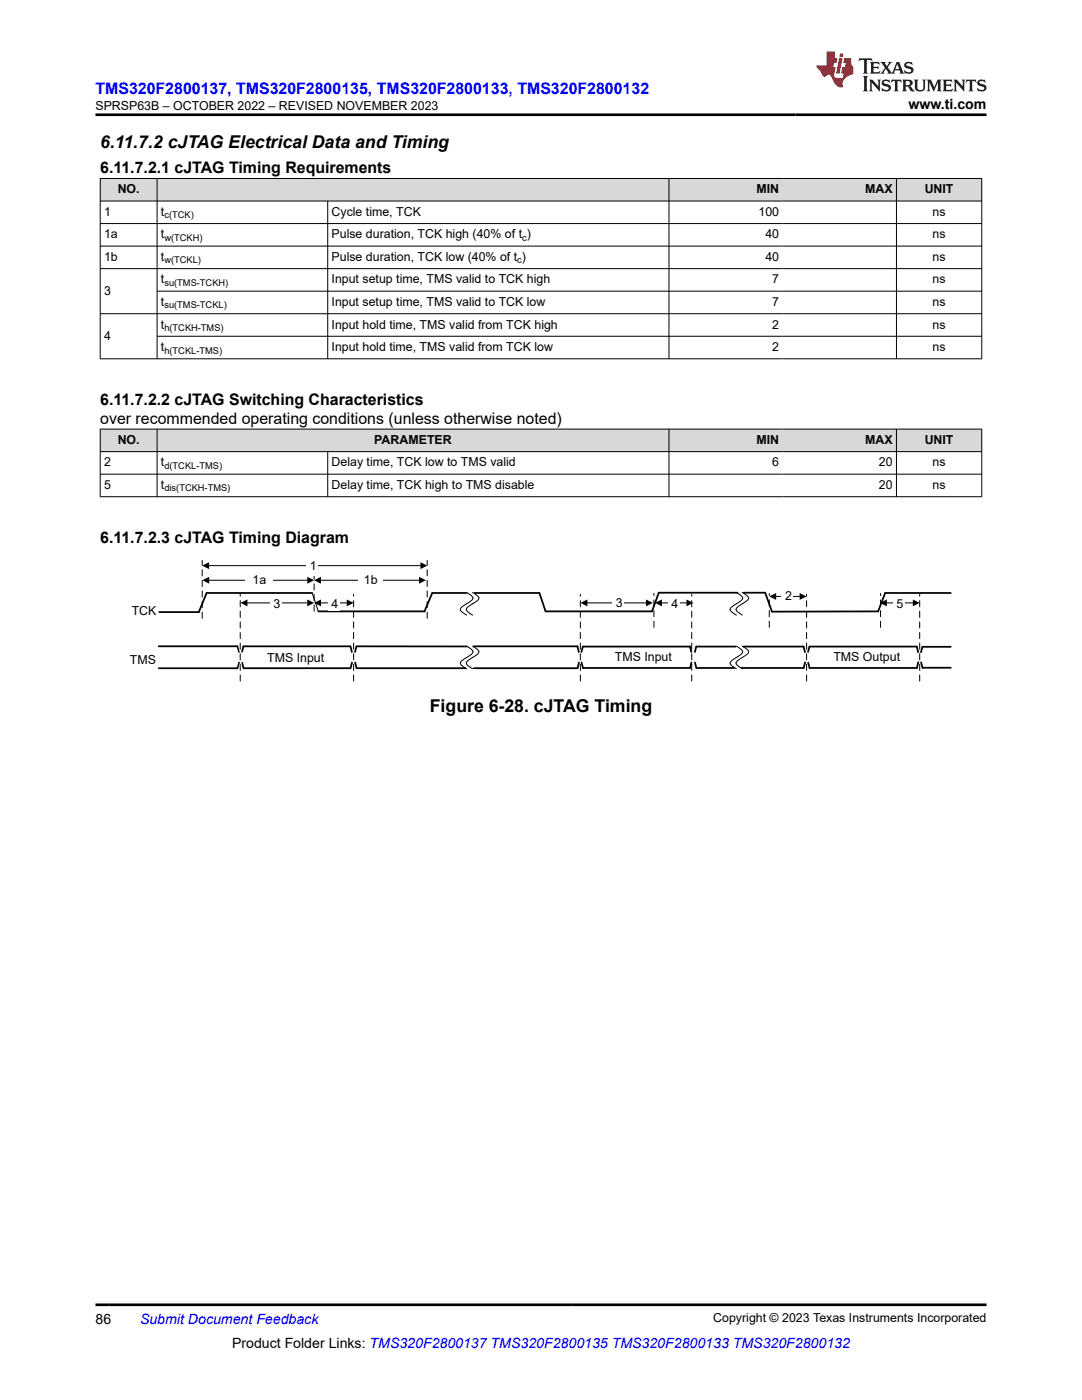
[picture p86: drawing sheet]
<svg xmlns="http://www.w3.org/2000/svg" width="216mm" height="279mm" viewBox="0 0 216 279" stroke-linecap="round" stroke-linejoin="round" font-family="sans-serif">
<defs><g id="words">
<g font-size="3.5">
<text x="20" y="29.6">6.11.7.2 cJTAG Electrical Data and Timing</text>
<text x="85.8" y="142.1">Figure 6-28. cJTAG Timing</text>
</g>
<text font-size="3.2" fill="#00f" x="19" y="18.7">TMS320F2800137, TMS320F2800135, TMS320F2800133, TMS320F2800132</text>
<g font-size="3.2">
<text x="20" y="34.6">6.11.7.2.1 cJTAG Timing Requirements</text>
<text x="20" y="80.8">6.11.7.2.2 cJTAG Switching Characteristics</text>
<text x="20" y="84.6">over recommended operating conditions (unless otherwise noted)</text>
<text x="20" y="108.3">6.11.7.2.3 cJTAG Timing Diagram</text>
</g>
<g font-size="2.8">
<text x="181.3" y="21.8">www.ti.com</text>
<text x="19" y="264.2">86</text>
<text x="46.3" y="269">Product Folder Links: TMS320F2800137 TMS320F2800135 TMS320F2800133 TMS320F2800132</text>
</g>
<text font-size="2.8" fill="#00f" x="27.9" y="264.2">Submit Document Feedback</text>
<g font-size="2.5">
<text x="19" y="21.9">SPRSP63B – OCTOBER 2022 – REVISED NOVEMBER 2023</text>
<text x="23.5" y="38.6">NO.</text>
<text x="150.9" y="38.6">MIN</text>
<text x="172.6" y="38.6">MAX</text>
<text x="184.5" y="38.6">UNIT</text>
<text x="20.8" y="43.1">1</text>
<text x="20.8" y="47.6">1a</text>
<text x="32.1" y="43.1">t</text>
<text x="32.1" y="47.6">t</text>
<text x="66.2" y="43.1">Cycle time, TCK</text>
<text x="66.2" y="47.6">Pulse duration, TCK high (40% of t )</text>
<text x="151.4" y="43.1">100</text>
<text x="152.7" y="47.6">40</text>
<text x="186.1" y="43.1">ns</text>
<text x="186.1" y="47.6">ns</text>
<text x="20.8" y="52.1">1b</text>
<text x="32.1" y="52.1">t</text>
<text x="66.2" y="52.1">Pulse duration, TCK low (40% of t )</text>
<text x="152.7" y="52.1">40</text>
<text x="186.1" y="52.1">ns</text>
<text x="20.8" y="58.8">3</text>
<text x="32.1" y="56.6">t</text>
<text x="66.2" y="56.6">Input setup time, TMS valid to TCK high</text>
<text x="154.1" y="56.6">7</text>
<text x="186.1" y="56.6">ns</text>
<text x="32.1" y="61.1">t</text>
<text x="32.1" y="65.6">t</text>
<text x="66.2" y="61.1">Input setup time, TMS valid to TCK low</text>
<text x="66.2" y="65.6">Input hold time, TMS valid from TCK high</text>
<text x="154.1" y="61.1">7</text>
<text x="154.1" y="65.6">2</text>
<text x="186.1" y="61.1">ns</text>
<text x="186.1" y="65.6">ns</text>
<text x="20.8" y="67.8">4</text>
<text x="32.1" y="70.1">t</text>
<text x="66.2" y="70.1">Input hold time, TMS valid from TCK low</text>
<text x="154.1" y="70.1">2</text>
<text x="186.1" y="70.1">ns</text>
<text x="23.5" y="88.6">NO.</text>
<text x="74.7" y="88.6">PARAMETER</text>
<text x="150.9" y="88.6">MIN</text>
<text x="172.6" y="88.6">MAX</text>
<text x="184.5" y="88.6">UNIT</text>
<text x="20.8" y="93.1">2</text>
<text x="32.1" y="93.1">t</text>
<text x="66.2" y="93.1">Delay time, TCK low to TMS valid</text>
<text x="154.1" y="93.1">6</text>
<text x="175.4" y="93.1">20</text>
<text x="186.1" y="93.1">ns</text>
<text x="20.8" y="97.6">5</text>
<text x="32.1" y="97.6">t</text>
<text x="66.2" y="97.6">Delay time, TCK high to TMS disable</text>
<text x="175.4" y="97.6">20</text>
<text x="186.1" y="97.6">ns</text>
<text x="61.8" y="113.7">1</text>
<text x="50.4" y="116.5">1a</text>
<text x="72.6" y="116.5">1b</text>
<text x="156.7" y="119.7">2</text>
<text x="26.3" y="122.8">TCK</text>
<text x="54.6" y="121.3">3</text>
<text x="66.2" y="121.4">4</text>
<text x="122.9" y="121">3</text>
<text x="134" y="121.4">4</text>
<text x="178.9" y="121.4">5</text>
<text x="122.7" y="131.9">TMS Input</text>
<text x="166.3" y="131.9">TMS Output</text>
<text x="25.9" y="132.6">TMS</text>
<text x="53.3" y="132.1">TMS Input</text>
<text x="142.3" y="263.9">Copyright © 2023 Texas Instruments Incorporated</text>
</g>
<g font-size="1.9">
<text x="32.8" y="43.6">c(TCK)</text>
<text x="32.8" y="48.1">w(TCKH)</text>
<text x="32.8" y="52.6">w(TCKL)</text>
<text x="103.2" y="52.6">c</text>
<text x="104.2" y="48.1">c</text>
<text x="32.8" y="57.1">su(TMS-TCKH)</text>
<text x="32.8" y="61.6">su(TMS-TCKL)</text>
<text x="32.8" y="66.1">h(TCKH-TMS)</text>
<text x="32.8" y="70.6">h(TCKL-TMS)</text>
<text x="32.8" y="93.6">d(TCKL-TMS)</text>
<text x="32.8" y="98.1">dis(TCKH-TMS)</text>
</g>
</g></defs>
<g fill="#d8d8d8">
<path d="M20 35.6h175.9v4.5h-175.9z" fill-rule="evenodd"/>
<path d="M20.1 35.7h11.2v4.4h-11.2z" fill-rule="evenodd"/>
<path d="M31.4 35.7h102v4.4h-102z" fill-rule="evenodd"/>
<path d="M133.5 35.7h22.7v4.4h-22.7z" fill-rule="evenodd"/>
<path d="M156.2 35.7h22.6v4.4h-22.6z" fill-rule="evenodd"/>
<path d="M178.9 35.7h16.9v4.4h-16.9z" fill-rule="evenodd"/>
</g>
<g fill="none" stroke="#000" stroke-width=".2">
<path d="M19.9 35.6h176.1M20 35.6v36.1M31.3 35.6v36.1M133.5 35.6v36.1M178.9 35.6v36.1M195.9 35.6v36.1M19.9 40.1h176.1M19.9 44.6h176.1M19.9 49.1h176.1M19.9 53.6h176.1M31.3 58.1h164.7M65.4 40.1v31.6"/>
<path d="M19.9 62.6h176.1M31.3 67.1h164.7M196 71.6h-176.1"/>
</g>
<g fill="#d8d8d8">
<path d="M20 85.6h175.9v4.5h-175.9z" fill-rule="evenodd"/>
<path d="M20.1 85.7h11.2v4.4h-11.2z" fill-rule="evenodd"/>
<path d="M31.4 85.7h102v4.4h-102z" fill-rule="evenodd"/>
<path d="M133.5 85.7h22.7v4.4h-22.7z" fill-rule="evenodd"/>
<path d="M156.2 85.7h22.6v4.4h-22.6z" fill-rule="evenodd"/>
<path d="M178.9 85.7h16.9v4.4h-16.9z" fill-rule="evenodd"/>
</g>
<path d="M19.9 85.6h176.1M19.9 90.1h176.1M19.9 94.6h176.1M19.9 99.1h176.1M20 85.6v13.6M31.3 85.6v13.6M65.4 90.1v9.1M133.5 85.6v13.6M178.9 85.6v13.6M195.9 85.6v13.6M62.3 118.3l1.2 3.7" fill="none" stroke="#000" stroke-width=".2"/>
<path d="M62.3 118.3h-21.1l-1.5 3.9h-7.9M93 118.3h-6.7l-1.6 3.7h-21.2M147.2 118.3h-15.7l-1.4 3.7h-21.2l-1.3-3.7M152.7 118.3l1.3 3.8 21.2-.1 1.4-3.7h13.1M31.7 133.4h15.7" fill="none" stroke="#000" stroke-width=".35"/>
<path d="M118.4 129.1h18.8v4.1h-18.8z" fill-rule="evenodd" fill="#fff"/>
<path d="M116.3 133.3h21.4" fill="none" stroke="#000" stroke-width=".35"/>
<path d="M41.6 112.9h42.3M41.6 115.8h19.7M154.7 119h4.9M49.2 120.3h12.1M117.1 120.3h11.8M132 120.3h5M176.8 120.3h5.3" fill="none" stroke="#000" stroke-width=".2"/>
<g fill="#000">
<path d="M40.3 112.9l1.4-.7v1.4zM40.4 115.8l1.3-.7v1.4zM61.3 119.6l1.4 .7-1.4 .7zM61.3 115.1l1.4 .7-1.4 .7zM83.9 112.2l1.4 .7-1.4 .7zM128.9 119.6l1.4 .7-1.4 .7zM137 119.6l1.3 .7-1.3 .7zM153.5 119l1.4-.7v1.4zM159.6 118.3l1.3 .7-1.3 .7zM182.1 119.6l1.4 .7-1.4 .7zM48 120.3l1.4-.7v1.4zM115.8 120.3l1.4-.7v1.4z"/>
<path d="M130.7 120.3l1.4-.7v1.4zM175.6 120.3l1.4-.7v1.4z"/>
</g>
<path d="M40.3 123.4v-11.6" fill="none" stroke="#000" stroke-width=".2" stroke-dasharray="1.2 .9"/>
<path d="M49 114.7h5.5v2.2h-5.5z" fill-rule="evenodd" fill="#fff"/>
<path d="M63.9 115.8h19.7" fill="none" stroke="#000" stroke-width=".2"/>
<path d="M62.7 115.8l1.3-.7v1.4zM83.6 115.1l1.4 .7-1.4 .7z" fill="#000"/>
<g fill="#fff">
<path d="M61.1 111.9h2.2v2.2h-2.2z" fill-rule="evenodd"/>
<path d="M71.5 114.7h4.9v2.2h-4.9z" fill-rule="evenodd"/>
<path d="M53.9 119.5h2.2v2.2h-2.2z" fill-rule="evenodd"/>
</g>
<path d="M70.9 132.2l.2 1.2h21.7M115.5 132.2l-.3 1.2M116 132.2l.3 1.1M138 132.2l-.3 1.2M138.7 132.2l.3 1.1M139 133.3h7.5M160.6 132.2l-.2 1.1" fill="none" stroke="#000" stroke-width=".35"/>
<path d="M162.7 129.1h18.9v4.2h-18.9z" fill-rule="evenodd" fill="#fff"/>
<path d="M47.7 132.2l-.3 1.2M48.3 132.3l.3 1.1h21.3M70.2 132.2l-.2 1.2M94.5 133.4h20.7M183.2 132.2l-.3 1.1h-21.4l-.2-1.1M183.8 132.2l.3 1.1h5.6" fill="none" stroke="#000" stroke-width=".35"/>
<g fill="#fff">
<path d="M133.3 119.5h2.2v2.3h-2.2z" fill-rule="evenodd"/>
<path d="M122.1 119.2h2.3v2.2h-2.3z" fill-rule="evenodd"/>
</g>
<path d="M183.5 135.9v-17.3" fill="none" stroke="#000" stroke-width=".2" stroke-dasharray="1.2 .9"/>
<g fill="#fff">
<path d="M178.2 119.5h2.2v2.3h-2.2z" fill-rule="evenodd"/>
<path d="M155.9 117.8h2.3v2.3h-2.3z" fill-rule="evenodd"/>
</g>
<path d="M47.7 128.8l.3 1.1M48 132.4l-.3 1.1" fill="none" stroke="#fff" stroke-width=".35"/>
<path d="M31.7 129h15.7l.3 1.1M69.9 129h-21.3l-.3 1.1M69.9 129l.3 1.1M93.1 129h-22l-.3 1.1M94.5 129h20.7l.3 1.1M137.6 129h-21.3l-.3 1.1M137.7 129l.2 1.1M146.8 129h-7.9l-.3 1.1M160.3 129l.3 1.2M161.2 130.1l.3-1.1h21.4l.3 1.2M189.7 129.1h-5.6l-.3 1.1" fill="none" stroke="#000" stroke-width=".35"/>
<path d="M63.9 120.3h5.3" fill="none" stroke="#000" stroke-width=".2"/>
<path d="M69.2 119.6l1.4 .7-1.4 .7zM62.7 120.3l1.3-.7v1.4z" fill="#000"/>
<path d="M65.5 119.5h2.2v2.3h-2.2z" fill-rule="evenodd" fill="#fff"/>
<path d="M47.9 135.9v-17.3M62.7 122v-7M70.6 135.9v-17.3M85.2 123.4v-11.6M115.8 135.9v-17.3M130.5 125.2v-6.8M138 135.9v-17.3M153.5 125.2v-6.8M160.9 135.9v-17.3M175.7 125.2v-6.8" fill="none" stroke="#000" stroke-width=".2" stroke-dasharray="1.2 .9"/>
<path d="M94.7 118.3h12.9M148.4 118.3h4.3M148 133.3h12.4M148.3 129h12" fill="none" stroke="#000" stroke-width=".35"/>
<path d="M93.1 118.2l.3 .2a1.28 1.28 0 0 1 1 1.1l-.5 .5-1.1 .7a1.28 1.28 0 0 0-.9 1l.3 .4 .9 .7M94.3 118.2l.3 .2a1.28 1.28 0 0 1 .9 1.1l-.4 .5-1.1 .7a1.28 1.28 0 0 0-.9 1l.3 .4 .9 .7M146.9 118.2l.4 .2a1.28 1.28 0 0 1 .9 1.1l-.5 .5-1.1 .7a1.29 1.29 0 0 0-.9 1l.3 .4 .9 .7M148.1 118.2l.4 .2a1.28 1.28 0 0 1 .9 1.1l-.5 .5-1.1 .7a1.28 1.28 0 0 0-.9 1l.3 .4 .9 .7M93.1 129l.3 .2a1.28 1.28 0 0 1 1 1l-.5 .5-1.1 .7a1.28 1.28 0 0 0-.9 1l.3 .4 .9 .7M94.3 129l.3 .2a1.28 1.28 0 0 1 .9 1l-.4 .5-1.1 .7a1.28 1.28 0 0 0-.9 1l.3 .4 .9 .7M146.9 129l.4 .2a1.28 1.28 0 0 1 .9 1l-.5 .5-1.1 .7a1.29 1.29 0 0 0-.9 1l.3 .4 .9 .7M148.1 129l.4 .2a1.28 1.28 0 0 1 .9 1l-.5 .5-1.1 .7a1.29 1.29 0 0 0-.9 1l.3 .4 .9 .7" fill="none" stroke="#000" stroke-width=".2"/>
<path d="M171.5 11.6l-.2 .6 .5-.2h.6v.1v2.2l-.2 .4h1l-.2-.4v-2.2v-.1h.5l.5 .2-.1-.6zM173.6 12.4l.2 .3v1.6l-.2 .4h1.9l.1-.6a1.08 1.08 0 0 1-1.3 .2v-.7h.6l.4 .2v-.7l-.4 .2h-.6v-.5l.2-.2a1 1 0 0 1 1 .3l-.1-.5zM175.7 12.4l.9 1.1-1 1.2h.9l-.2-.2 .5-.8 .4 .8-.2 .2h1.6l-.2-.2 .2-.5h.9l.1 .5-.1 .2h.9l-.2-.4-.8-1.9h-.5l-.9 2.1-.9-1.1 .9-1h-.8l.2 .2-.4 .6-.4-.6 .2-.2zM179 12.8l.4 1h-.7zM180.7 12.5a.65 .65 0 0 0-.2 .7 .65 .65 0 0 0 .6 .5l.6 .1 .1 .3a.79 .79 0 0 1-.7 .4 .79 .79 0 0 1-.7-.5l.1 .7 .2-.1a.93 .93 0 0 0 1.1 0 .93 .93 0 0 0 .4-.9 1.46 1.46 0 0 0-1.2-.6l-.1-.3a1.09 1.09 0 0 1 1.2 .2l-.2-.6-.1 .1-.5-.2zM172.2 15.2l.2 .4v2.2l-.2 .4h1l-.2-.4v-2.2l.2-.4zM173.4 15.9l.2 .4v1.5l-.2 .4h.8l-.3-.4 .1-1.3 1.6 1.8v-2l.2-.4h-.7l.1 .2 .1 1.1-1.2-1.3zM176.2 16a.65 .65 0 0 0-.2 .8 .65 .65 0 0 0 .6 .4l.6 .2 .1 .2a.79 .79 0 0 1-.7 .4 .79 .79 0 0 1-.7-.5l.1 .7 .2-.1a.93 .93 0 0 0 1.1 .1 .93 .93 0 0 0 .4-1 1.46 1.46 0 0 0-1.2-.5l-.1-.4a1.09 1.09 0 0 1 1.2 .2l-.1-.6-.2 .1-.5-.1zM177.9 15.9l-.1 .6a.63 .63 0 0 1 .8-.3v1.6l-.3 .4h1l-.2-.4v-1.6a.66 .66 0 0 1 .8 .3l-.1-.6zM180 15.9l.2 .4v1.5l-.2 .4h1l-.2-.2-.1-.7h.5l.1 .2a.79 .79 0 0 0 1.2 .6l-1-.9a.61 .61 0 0 0 .6-.6 .61 .61 0 0 0-.5-.7zM180.8 16.2h.1a.47 .47 0 0 1 .5 .1 .47 .47 0 0 1 .1 .5l-.1 .1-.7 .1zM182.3 15.9l.2 .2a2.27 2.27 0 0 0 .4 2 1.04 1.04 0 0 0 1.7-.7v-1.3l.2-.2h-.8l.2 .4v1.1a.6 .6 0 0 1-.6 .6 .6 .6 0 0 1-.6-.6v-1.1l.3-.4zM184.9 15.9l.2 .4v1.5l-.2 .4h.8l-.3-.4v-1.4l.9 1.9 .9-1.9v1.4l-.3 .4h1l-.2-.4v-1.5l.2-.4h-.8l-.7 1.5-.6-1.5zM188.1 15.9l.2 .4v1.5l-.2 .4h1.9l.1-.6a1.09 1.09 0 0 1-1.3 .2v-.7h.6l.4 .2v-.6l-.4 .2h-.6v-.6l.2-.1a1.01 1.01 0 0 1 1 .3l-.1-.6zM190.2 15.9l.3 .4v1.5l-.3 .4h.8l-.2-.4v-1.3l1.6 1.8v-2l.2-.4h-.7l.2 .2v1.1l-1.2-1.3zM192.8 15.9l-.1 .6a.63 .63 0 0 1 .8-.3v1.6l-.3 .4h1l-.2-.4v-1.6a.66 .66 0 0 1 .8 .3l-.1-.6zM195.2 16a.65 .65 0 0 0-.2 .8 .65 .65 0 0 0 .6 .4l.6 .2 .2 .2a.79 .79 0 0 1-.7 .4 .79 .79 0 0 1-.7-.5l.1 .7 .2-.1a.93 .93 0 0 0 1 .1 .93 .93 0 0 0 .5-1 1.46 1.46 0 0 0-1.3-.5v-.4a1.09 1.09 0 0 1 1.2 .2l-.2-.6-.2 .1-.5-.1z" fill="#231f20"/>
<path d="M164.9 10.3v2.7h-2l.1 .4 .8 1a.95 .95 0 0 0 1 .9 .59 .59 0 0 1 .5-.4 .59 .59 0 0 1 .5 .3l.4 .8a1.59 1.59 0 0 0 2.1 1.4 1.61 1.61 0 0 1 1-2.3l1-.3-.1-1.5a1.59 1.59 0 0 1-.3-1.7h-1.5l-.2 .9h.6l-.2 .9h-.5l-.2 .9v.3l.4 .1-.1 .9h-.7a.73 .73 0 0 1-1-.7l.3-1.5h-.5l.1-.9h.5l.2-.9h-.5v-1.3zM167.4 11.6l-.6 3.1h.7l.6-3.1zM167.6 10.7l-.1 .6h.7l.1-.6z" fill="#ed1c24"/>
<path d="M19 22.9h177.8M19 260.4h177.8" fill="none" stroke="#000" stroke-width=".53"/>
<use href="#words"/>
</svg>
